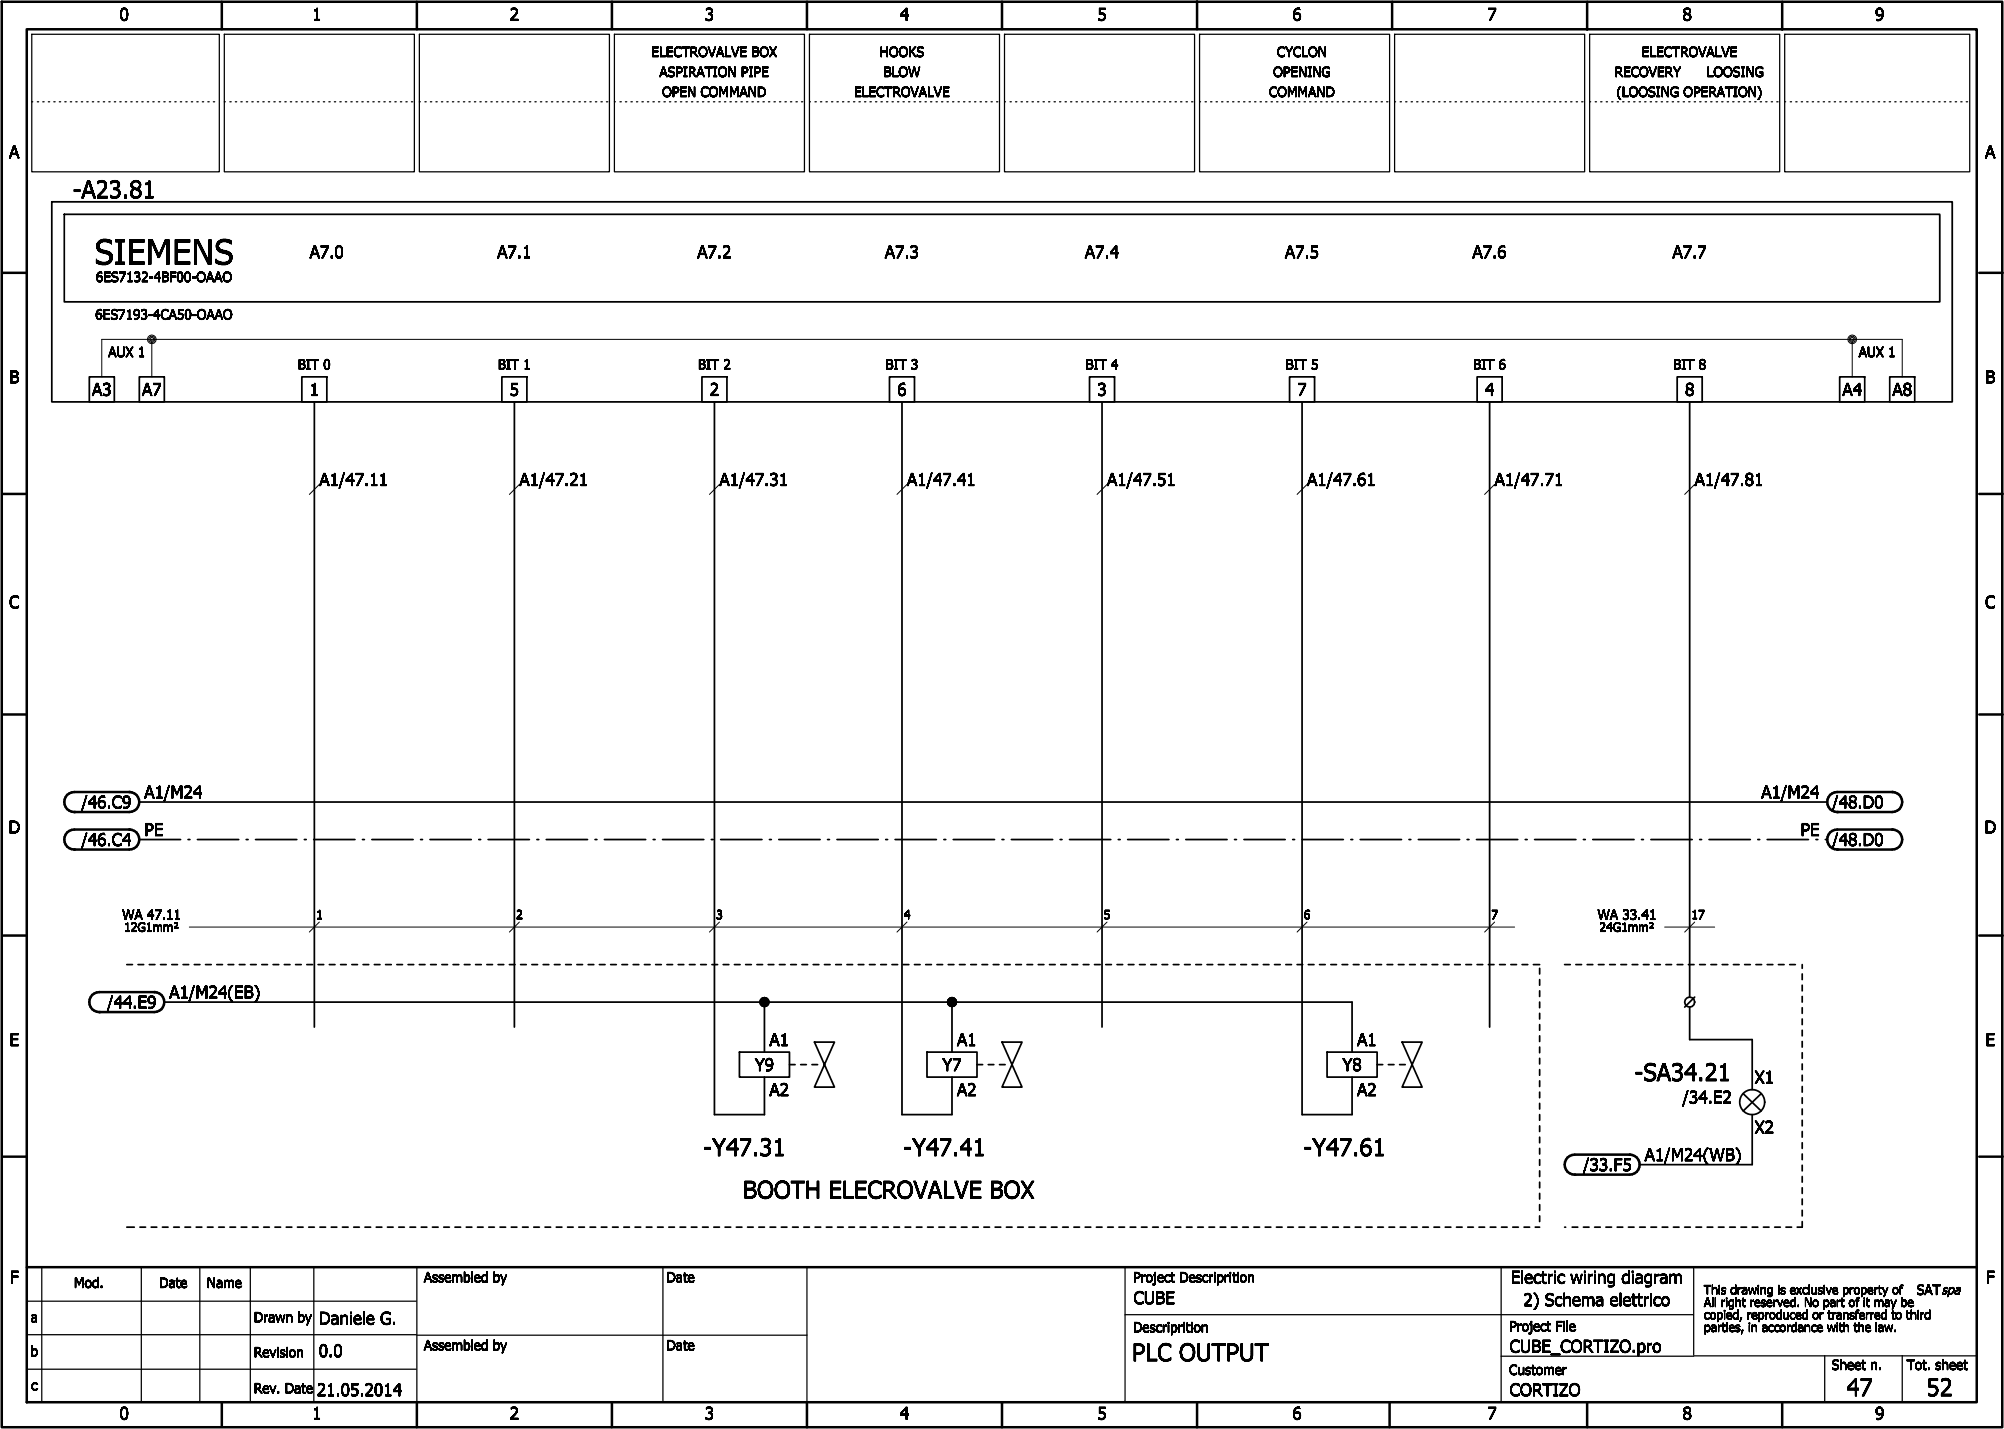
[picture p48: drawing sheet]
<svg xmlns="http://www.w3.org/2000/svg" width="401mm" height="286mm" viewBox="0 0 401 286" stroke-linecap="round" stroke-linejoin="round" font-family="sans-serif">
<defs><g id="words">
<text font-size="5" x="18.9" y="52.8">SIEMENS</text>
<g font-size="3.5">
<text x="14.6" y="39.6">-A23.81</text>
<text x="326.9" y="216.1">-SA34.21</text>
<text x="140.7" y="231.1">-Y47.31</text>
<text x="180.7" y="231.1">-Y47.41</text>
<text x="260.7" y="231.1">-Y47.61</text>
<text x="148.6" y="239.6">BOOTH ELECROVALVE BOX</text>
<text x="226.4" y="272.1">PLC OUTPUT</text>
<text x="369.2" y="279.1">47</text>
<text x="385.2" y="279.1">52</text>
</g>
<g font-size="2.5">
<text x="23.9" y="4.1">0</text>
<text x="62.4" y="4.1">1</text>
<text x="101.9" y="4.1">2</text>
<text x="140.9" y="4.1">3</text>
<text x="179.9" y="4.1">4</text>
<text x="219.4" y="4.1">5</text>
<text x="258.4" y="4.1">6</text>
<text x="297.4" y="4.1">7</text>
<text x="336.4" y="4.1">8</text>
<text x="374.9" y="4.1">9</text>
<text x="1.8" y="31.6">A</text>
<text x="396.9" y="31.6">A</text>
<text x="61.9" y="51.6">A7.0</text>
<text x="99.4" y="51.6">A7.1</text>
<text x="139.4" y="51.6">A7.2</text>
<text x="176.9" y="51.6">A7.3</text>
<text x="216.9" y="51.6">A7.4</text>
<text x="256.9" y="51.6">A7.5</text>
<text x="294.4" y="51.6">A7.6</text>
<text x="334.4" y="51.6">A7.7</text>
<text x="1.9" y="76.6">B</text>
<text x="397" y="76.6">B</text>
<text x="18.4" y="79.1">A3</text>
<text x="28.4" y="79.1">A7</text>
<text x="61.9" y="79.1">1</text>
<text x="101.9" y="79.1">5</text>
<text x="141.9" y="79.1">2</text>
<text x="179.4" y="79.1">6</text>
<text x="219.4" y="79.1">3</text>
<text x="259.4" y="79.1">7</text>
<text x="296.9" y="79.1">4</text>
<text x="336.9" y="79.1">8</text>
<text x="368.4" y="79.1">A4</text>
<text x="378.4" y="79.1">A8</text>
<text x="63.9" y="97.1">A1/47.11</text>
<text x="103.9" y="97.1">A1/47.21</text>
<text x="143.9" y="97.1">A1/47.31</text>
<text x="181.4" y="97.1">A1/47.41</text>
<text x="221.4" y="97.1">A1/47.51</text>
<text x="261.4" y="97.1">A1/47.61</text>
<text x="298.9" y="97.1">A1/47.71</text>
<text x="338.9" y="97.1">A1/47.81</text>
<text x="1.8" y="121.6">C</text>
<text x="396.9" y="121.6">C</text>
<text x="16.3" y="161.6">/46.C9</text>
<text x="28.9" y="159.6">A1/M24</text>
<text x="352.2" y="159.6">A1/M24</text>
<text x="366.4" y="161.6">/48.D0</text>
<text x="1.7" y="166.6">D</text>
<text x="28.9" y="167.1">PE</text>
<text x="360" y="167.1">PE</text>
<text x="396.8" y="166.6">D</text>
<text x="16.3" y="169.1">/46.C4</text>
<text x="366.4" y="169.1">/48.D0</text>
<text x="21.4" y="201.6">/44.E9</text>
<text x="33.9" y="199.6">A1/M24(EB)</text>
<text x="1.9" y="209.1">E</text>
<text x="153.9" y="209.1">A1</text>
<text x="191.4" y="209.1">A1</text>
<text x="271.4" y="209.1">A1</text>
<text x="397" y="209.1">E</text>
<text x="150.9" y="214.1">Y9</text>
<text x="188.4" y="214.1">Y7</text>
<text x="268.4" y="214.1">Y8</text>
<text x="153.9" y="219.1">A2</text>
<text x="191.4" y="219.1">A2</text>
<text x="271.4" y="219.1">A2</text>
<text x="336.4" y="220.6">/34.E2</text>
<text x="350.9" y="216.6">X1</text>
<text x="350.9" y="226.6">X2</text>
<text x="328.9" y="232.1">A1/M24(WB)</text>
<text x="316.6" y="234.1">/33.F5</text>
<text x="2" y="256.6">F</text>
<text x="302.1" y="256.6">Electric wiring diagram</text>
<text x="397.1" y="256.6">F</text>
<text x="226.7" y="260.7">CUBE</text>
<text x="304.6" y="261.1">2) Schema elettrico</text>
<text x="63.8" y="264.8">Daniele G.</text>
<text x="63.8" y="271.3">0.0</text>
<text x="301.9" y="270.4">CUBE_CORTIZO.pro</text>
<text x="63.4" y="279.1">21.05.2014</text>
<text x="301.9" y="279.1">CORTIZO</text>
<text x="23.9" y="283.8">0</text>
<text x="62.4" y="283.8">1</text>
<text x="101.9" y="283.8">2</text>
<text x="140.9" y="283.8">3</text>
<text x="179.9" y="283.8">4</text>
<text x="219.4" y="283.8">5</text>
<text x="258.4" y="283.8">6</text>
<text x="297.4" y="283.8">7</text>
<text x="336.4" y="283.8">8</text>
<text x="374.9" y="283.8">9</text>
</g>
<g font-size="2">
<text x="130.2" y="11.4">ELECTROVALVE BOX</text>
<text x="175.9" y="11.4">HOOKS</text>
<text x="255.3" y="11.4">CYCLON</text>
<text x="328.3" y="11.4">ELECTROVALVE</text>
<text x="131.9" y="15.4">ASPIRATION PIPE</text>
<text x="176.7" y="15.4">BLOW</text>
<text x="254.6" y="15.4">OPENING</text>
<text x="322.9" y="15.4">RECOVERY</text>
<text x="341.2" y="15.4">LOOSING</text>
<text x="132.4" y="19.3">OPEN COMMAND</text>
<text x="170.8" y="19.3">ELECTROVALVE</text>
<text x="253.8" y="19.3">COMMAND</text>
<text x="323.2" y="19.3">(LOOSING OPERATION)</text>
<text x="19.2" y="56.4">6ES7132-4BF00-OAAO</text>
<text x="19.1" y="63.9">6ES7193-4CA50-OAAO</text>
<text x="21.7" y="71.4">AUX 1</text>
<text x="371.7" y="71.4">AUX 1</text>
<text x="59.6" y="73.9">BIT 0</text>
<text x="99.6" y="73.9">BIT 1</text>
<text x="139.6" y="73.9">BIT 2</text>
<text x="177.1" y="73.9">BIT 3</text>
<text x="217.1" y="73.9">BIT 4</text>
<text x="257.1" y="73.9">BIT 5</text>
<text x="294.6" y="73.9">BIT 6</text>
<text x="334.6" y="73.9">BIT 8</text>
<text x="24.4" y="183.9">WA 47.11</text>
<text x="319.4" y="183.9">WA 33.41</text>
<text x="14.8" y="257.5">Mod.</text>
<text x="31.8" y="257.5">Date</text>
<text x="41.4" y="257.5">Name</text>
<text x="84.8" y="256.4">Assembled by</text>
<text x="133.3" y="256.4">Date</text>
<text x="226.6" y="256.4">Project Descriprition</text>
<text x="383.3" y="258.9">SATspa</text>
<text x="6.2" y="264.4">a</text>
<text x="50.8" y="264.4">Drawn by</text>
<text x="84.8" y="270">Assembled by</text>
<text x="133.3" y="270">Date</text>
<text x="226.6" y="266.4">Descriprition</text>
<text x="301.8" y="266.1">Project File</text>
<text x="6.1" y="271.2">b</text>
<text x="50.8" y="271.3">Revision</text>
<text x="301.8" y="274.9">Customer</text>
<text x="366.3" y="273.9">Sheet n.</text>
<text x="381.3" y="273.9">Tot. sheet</text>
<text x="6.2" y="278">c</text>
<text x="50.8" y="278.5">Rev. Date</text>
</g>
<g font-size="1.8">
<text x="63.2" y="183.8">1</text>
<text x="103.2" y="183.8">2</text>
<text x="143.2" y="183.8">3</text>
<text x="180.7" y="183.8">4</text>
<text x="220.7" y="183.8">5</text>
<text x="260.7" y="183.8">6</text>
<text x="298.2" y="183.8">7</text>
<text x="338.2" y="183.8">17</text>
<text x="24.8" y="186.3">12G1mm²</text>
<text x="319.8" y="186.3">24G1mm²</text>
<text x="340.7" y="258.8">This drawing is exclusive property of</text>
<text x="340.7" y="261.3">All right reserved. No part of it may be</text>
<text x="340.7" y="263.8">copied, reproduced or transferred to third</text>
<text x="340.7" y="266.3">parties, in accordance with the law.</text>
</g>
</g></defs>
<g fill="none" stroke="#000" stroke-width=".35">
<path d="M10.4 40.4h380v40h-380zM12.9 42.9h375v17.4h-375zM17.9 75.3h5v5.1h-5zM27.9 75.3h5v5.1h-5zM60.4 75.3h5v5.1h-5zM100.4 75.3h5v5.1h-5zM140.4 75.3h5v5.1h-5zM177.9 75.3h5v5.1h-5zM217.9 75.3h5v5.1h-5zM257.9 75.3h5v5.1h-5zM295.4 75.3h5v5.1h-5zM335.4 75.3h5v5.1h-5z"/>
<path d="M367.9 75.3h5v5.1h-5zM377.9 75.3h5v5.1h-5zM62.9 80.4v125M102.9 80.4v125M142.9 80.4v142.4h10v-7.5M180.4 80.4v142.4h10v-7.5M220.4 80.4v125M260.4 80.4v142.4h10v-7.5M297.9 80.4v125M337.9 80.4v119M27.9 160.4h337.5M27.9 167.9h8.2"/>
<path d="M37.6 167.9h.4M39.5 167.9h8.2M49.2 167.9h.4M51.1 167.9h8.3M60.9 167.9h.3M62.7 167.9h8.3M72.5 167.9h.4M74.4 167.9h8.2M84.1 167.9h.4M86 167.9h8.2M95.7 167.9h.4M97.6 167.9h8.3"/>
<path d="M107.4 167.9h.3M109.2 167.9h8.3M119 167.9h.4M120.9 167.9h8.2M130.6 167.9h.4M132.5 167.9h8.2M142.2 167.9h.4M144.1 167.9h8.3M153.9 167.9h.3M155.7 167.9h8.3M165.5 167.9h.4M167.4 167.9h8.2"/>
<path d="M177.1 167.9h.4M179 167.9h8.2M188.7 167.9h.4M190.6 167.9h8.3M200.4 167.9h.3M202.2 167.9h8.3M212 167.9h.4M213.9 167.9h8.2M223.6 167.9h.4M225.5 167.9h8.2M235.2 167.9h.4M237.1 167.9h8.3"/>
<path d="M246.9 167.9h.3M248.7 167.9h8.3M258.5 167.9h.4M260.4 167.9h8.2M270.1 167.9h.4M272 167.9h8.2M281.7 167.9h.4M283.6 167.9h8.3M293.4 167.9h.3M295.2 167.9h8.3M305 167.9h.4M306.9 167.9h8.2"/>
<path d="M316.6 167.9h.4M318.5 167.9h8.2M328.2 167.9h.4M330.1 167.9h8.3M339.9 167.9h.3M341.7 167.9h8.3M351.5 167.9h.4M353.4 167.9h8.2M363.1 167.9h.4M365 167.9h.4M25.4 192.9h1.1M27.6 192.9h1.1"/>
<path d="M29.9 192.9h1.1M32.1 192.9h1.1M34.4 192.9h1.1M36.6 192.9h1.1M38.9 192.9h1.1M41.1 192.9h1.1M43.4 192.9h1.1M45.6 192.9h1.1M47.9 192.9h1.1M50.1 192.9h1.1M52.4 192.9h1.1M54.6 192.9h1.1"/>
<path d="M56.9 192.9h1.1M59.1 192.9h1.1M61.4 192.9h1.1M63.6 192.9h1.1M65.9 192.9h1.1M68.1 192.9h1.1M70.4 192.9h1.1M72.6 192.9h1.1M74.9 192.9h1.1M77.1 192.9h1.1M79.4 192.9h1.1M81.6 192.9h1.1"/>
<path d="M83.9 192.9h1.1M86.1 192.9h1.1M88.4 192.9h1.1M90.6 192.9h1.1M92.9 192.9h1.1M95.1 192.9h1.1M97.4 192.9h1.1M99.6 192.9h1.1M101.9 192.9h1.1M104.1 192.9h1.1M106.4 192.9h1.1M108.6 192.9h1.1"/>
<path d="M110.9 192.9h1.1M113.1 192.9h1.1M115.4 192.9h1.1M117.6 192.9h1.1M119.9 192.9h1.1M122.1 192.9h1.1M124.4 192.9h1.1M126.6 192.9h1.1M128.9 192.9h1.1M131.1 192.9h1.1M133.4 192.9h1.1M135.6 192.9h1.1"/>
<path d="M137.9 192.9h1.1M140.1 192.9h1.1M142.4 192.9h1.1M144.6 192.9h1.1M146.9 192.9h1.1M149.1 192.9h1.1M151.4 192.9h1.1M153.6 192.9h1.1M155.9 192.9h1.1M158.1 192.9h1.1M160.4 192.9h1.1M162.6 192.9h1.1"/>
<path d="M164.9 192.9h1.1M167.1 192.9h1.1M169.4 192.9h1.1M171.6 192.9h1.1M173.9 192.9h1.1M176.1 192.9h1.1M178.4 192.9h1.1M180.6 192.9h1.1M182.9 192.9h1.1M185.1 192.9h1.1M187.4 192.9h1.1M189.6 192.9h1.1"/>
<path d="M191.9 192.9h1.1M194.1 192.9h1.1M196.4 192.9h1.1M198.6 192.9h1.1M200.9 192.9h1.1M203.1 192.9h1.1M205.4 192.9h1.1M207.6 192.9h1.1M209.9 192.9h1.1M212.1 192.9h1.1M214.4 192.9h1.1M216.6 192.9h1.1"/>
<path d="M218.9 192.9h1.1M221.1 192.9h1.1M223.4 192.9h1.1M225.6 192.9h1.1M227.9 192.9h1.1M230.1 192.9h1.1M232.4 192.9h1.1M234.6 192.9h1.1M236.9 192.9h1.1M239.1 192.9h1.1M241.4 192.9h1.1M243.6 192.9h1.1"/>
<path d="M245.9 192.9h1.1M248.1 192.9h1.1M250.4 192.9h1.1M252.6 192.9h1.1M254.9 192.9h1.1M257.1 192.9h1.1M259.4 192.9h1.1M261.6 192.9h1.1M263.9 192.9h1.1M266.1 192.9h1.1M268.4 192.9h1.1M270.6 192.9h1.1"/>
<path d="M272.9 192.9h1.1M275.1 192.9h1.1M277.4 192.9h1.1M279.6 192.9h1.1M281.9 192.9h1.1M284.1 192.9h1.1M286.4 192.9h1.1M288.6 192.9h1.1M290.9 192.9h1.1M293.1 192.9h1.1M295.4 192.9h1.1M297.6 192.9h1.1"/>
<path d="M299.9 192.9h1.1M302.1 192.9h1.1M304.4 192.9h1.1M306.6 192.9h1.3M307.9 193.6v1.1M307.9 195.9v1.1M307.9 198.1v1.1M312.9 192.9h1.1M315.1 192.9h1.1M317.4 192.9h1.1M319.6 192.9h1.1M321.9 192.9h1.1"/>
<path d="M324.1 192.9h1.1M326.4 192.9h1.1M328.6 192.9h1.1M330.9 192.9h1.1M333.1 192.9h1.1M335.4 192.9h1.1M337.6 192.9h1.1M338.9 199.4l-2 2M339.9 192.9h1.1M342.1 192.9h1.1M344.4 192.9h1.1M346.6 192.9h1.1"/>
<path d="M348.9 192.9h1.1M351.1 192.9h1.1M353.4 192.9h1.1M355.6 192.9h1.1M357.9 192.9h1.1M360.4 192.9v.7M360.4 194.7v1.2M360.4 197v1.1M360.4 199.2v1.2M32.9 200.4h237.5v10M147.9 210.4h10v4.9h-10zM152.9 200.4v10"/>
<path d="M157.9 212.9h1.1M160.1 212.9h1.1M162.4 212.9h1.1M162.9 208.4l4 8.9h-4l4-8.9zM185.4 210.4h10v4.9h-10zM190.4 200.4v10M195.4 212.9h1.1M197.6 212.9h1.1M199.9 212.9h1.1M200.4 208.4l4 8.9h-4l4-8.9zM265.4 210.4h10v4.9h-10zM275.4 212.9h1.1"/>
<path d="M277.6 212.9h1.1M279.9 212.9h1.1M280.4 208.4l4 8.9h-4l4-8.9zM307.9 200.4v1.1M307.9 202.6v1.1M307.9 204.9v1.1M307.9 207.1v1.1M307.9 209.4v1.1M307.9 211.6v1.1M307.9 213.9v1.1M307.9 216.1v1.1M307.9 218.4v1.1"/>
<path d="M337.9 201.4v6.4h12.5v10.1M348.6 218.7l3.6 3.4M352.2 218.7l-3.6 3.4M360.4 201.5v1.1M360.4 203.7v1.2M360.4 206v1.1M360.4 208.2v1.2M360.4 210.5v1.1M360.4 212.7v1.2M360.4 215v1.1M360.4 217.2v1.2M360.4 219.5v1.1"/>
<path d="M307.9 220.6v1.1M307.9 222.8v1.2M307.9 225.1v1.1M307.9 227.4v1.1M307.9 229.6v1.1M307.9 231.9v1.1M307.9 234.1v1.1M307.9 236.4v1.1M307.9 238.6v1.1M350.4 222.8v10.1h-22.5M360.4 221.7v1.1M360.4 224v1.1"/>
<path d="M360.4 226.2v1.2M360.4 228.5v1.1M360.4 230.7v1.2M360.4 233v1.1M360.4 235.2v1.2M360.4 237.5v1.1M360.4 239.7v1.2M25.4 245.3h1.5M28 245.3h1.1M30.2 245.3h1.2M32.5 245.3h1.1M34.7 245.3h1.2"/>
<path d="M37 245.3h1.1M39.2 245.3h1.2M41.5 245.3h1.1M43.7 245.3h1.2M46 245.3h1.1M48.2 245.3h1.2M50.5 245.3h1.1M52.7 245.3h1.2M55 245.3h1.1M57.2 245.3h1.2M59.5 245.3h1.1M61.7 245.3h1.2"/>
<path d="M64 245.3h1.1M66.2 245.3h1.2M68.5 245.3h1.1M70.7 245.3h1.2M73 245.3h1.1M75.2 245.3h1.2M77.5 245.3h1.1M79.7 245.3h1.2M82 245.3h1.1M84.2 245.3h1.2M86.5 245.3h1.1M88.7 245.3h1.2"/>
<path d="M91 245.3h1.1M93.2 245.3h1.2M95.5 245.3h1.1M97.7 245.3h1.2M100 245.3h1.1M102.2 245.3h1.2M104.5 245.3h1.1M106.7 245.3h1.2M109 245.3h1.1M111.2 245.3h1.2M113.5 245.3h1.1M115.7 245.3h1.2"/>
<path d="M118 245.3h1.1M120.2 245.3h1.2M122.5 245.3h1.1M124.7 245.3h1.2M127 245.3h1.1M129.2 245.3h1.2M131.5 245.3h1.1M133.7 245.3h1.2M136 245.3h1.1M138.2 245.3h1.2M140.5 245.3h1.1M142.7 245.3h1.2"/>
<path d="M145 245.3h1.1M147.2 245.3h1.2M149.5 245.3h1.1M151.7 245.3h1.2M154 245.3h1.1M156.2 245.3h1.2M158.5 245.3h1.1M160.7 245.3h1.2M163 245.3h1.1M165.2 245.3h1.2M167.5 245.3h1.1M169.7 245.3h1.2"/>
<path d="M172 245.3h1.1M174.2 245.3h1.2M176.5 245.3h1.1M178.7 245.3h1.2M181 245.3h1.1M183.2 245.3h1.2M185.5 245.3h1.1M187.7 245.3h1.2M190 245.3h1.1M192.2 245.3h1.2M194.5 245.3h1.1M196.7 245.3h1.2"/>
<path d="M199 245.3h1.1M201.2 245.3h1.2M203.5 245.3h1.1M205.7 245.3h1.2M208 245.3h1.1M210.2 245.3h1.2M212.5 245.3h1.1M214.7 245.3h1.2M217 245.3h1.1M219.2 245.3h1.2M221.5 245.3h1.1M223.7 245.3h1.2"/>
<path d="M226 245.3h1.1M228.2 245.3h1.2M230.5 245.3h1.1M232.7 245.3h1.2M235 245.3h1.1M237.2 245.3h1.2M239.5 245.3h1.1M241.7 245.3h1.2M244 245.3h1.1M246.2 245.3h1.2M248.5 245.3h1.1M250.7 245.3h1.2"/>
<path d="M253 245.3h1.1M255.2 245.3h1.2M257.5 245.3h1.1M259.7 245.3h1.2M262 245.3h1.1M264.2 245.3h1.2M266.5 245.3h1.1M268.7 245.3h1.2M271 245.3h1.1M273.2 245.3h1.2M275.5 245.3h1.1M277.7 245.3h1.2"/>
<path d="M280 245.3h1.1M282.2 245.3h1.2M284.5 245.3h1.1M286.7 245.3h1.2M289 245.3h1.1M291.2 245.3h1.2M293.5 245.3h1.1M295.7 245.3h1.2M298 245.3h1.1M300.2 245.3h1.2M302.5 245.3h1.1M304.7 245.3h1.2"/>
<path d="M307 245.3h.9M307.9 240.9v1.1M307.9 243.1v1.1M314.4 245.3h1.1M316.6 245.3h1.1M318.9 245.3h1.1M321.1 245.3h1.1M323.4 245.3h1.1M325.6 245.3h1.1M327.9 245.3h1.1M330.1 245.3h1.1M332.4 245.3h1.1"/>
<path d="M334.6 245.3h1.1M336.9 245.3h1.1M339.1 245.3h1.1M341.4 245.3h1.1M343.6 245.3h1.1M345.9 245.3h1.1M348.1 245.3h1.1M350.4 245.3h1.1M352.6 245.3h1.1M354.9 245.3h1.1M357.1 245.3h1.1M360.4 242v1.1"/>
<path d="M360.4 244.2v1.1h-1"/>
<circle cx="152.9" cy="200.4" r=".87"/>
<circle cx="152.9" cy="200.4" r=".38"/>
<circle cx="152.9" cy="200.4" r=".63"/>
<circle cx="190.4" cy="200.4" r=".62"/>
<circle cx="190.4" cy="200.4" r=".87"/>
<circle cx="190.4" cy="200.4" r=".38"/>
<circle cx="337.9" cy="200.4" r="1"/>
<circle cx="350.4" cy="220.4" r="2.5"/>
</g>
<g fill="#000">
<circle cx="25.9" cy="158.4" r=".25"/>
<circle cx="378.4" cy="158.4" r=".25"/>
<circle cx="14.9" cy="169.9" r=".25"/>
<circle cx="14.9" cy="162.4" r=".25"/>
<circle cx="25.9" cy="165.9" r=".25"/>
<circle cx="367.4" cy="162.4" r=".25"/>
<circle cx="367.4" cy="169.9" r=".25"/>
<circle cx="378.4" cy="165.9" r=".25"/>
<circle cx="30.9" cy="198.4" r=".25"/>
<circle cx="19.9" cy="202.3" r=".25"/>
<circle cx="314.9" cy="234.9" r=".25"/>
<circle cx="325.9" cy="230.9" r=".25"/>
<circle cx="312.9" cy="245.3" r=".17"/>
</g>
<g fill="none" stroke="#000" stroke-width=".25">
<path d="M6.4 6.9h37.5v27.4h-37.5zM44.9 6.9h38v27.4h-38zM83.9 6.9h38v27.4h-38zM122.9 6.9h38v27.4h-38zM161.9 6.9h38v27.4h-38zM200.9 6.9h38v27.4h-38zM239.9 6.9h38v27.4h-38zM278.9 6.9h38v27.4h-38zM317.9 6.9h38v27.4h-38zM356.9 6.9h37v27.4h-37zM6.4 20.4h.1M7.5 20.4h.2"/>
<path d="M8.6 20.4h.2M9.7 20.4h.2M10.8 20.4h.2M11.9 20.4h.2M13 20.4h.2M14.1 20.4h.2M15.2 20.4h.2M16.3 20.4h.2M17.4 20.4h.2M18.5 20.4h.2M19.6 20.4h.2M20.7 20.4h.2"/>
<path d="M21.8 20.4h.2M22.9 20.4h.2M24 20.4h.2M25.1 20.4h.2M26.2 20.4h.2M27.3 20.4h.2M28.4 20.4h.2M29.5 20.4h.2M30.6 20.4h.2M31.7 20.4h.2M32.8 20.4h.2M33.9 20.4h.2"/>
<path d="M35 20.4h.2M36.1 20.4h.2M37.2 20.4h.2M38.3 20.4h.2M39.4 20.4h.2M40.5 20.4h.2M41.6 20.4h.2M42.7 20.4h.2M44.9 20.4h.1M46 20.4h.2M47.1 20.4h.2M48.2 20.4h.2"/>
<path d="M49.3 20.4h.2M50.4 20.4h.2M51.5 20.4h.2M52.6 20.4h.2M53.7 20.4h.2M54.8 20.4h.2M55.9 20.4h.2M57 20.4h.2M58.1 20.4h.2M59.2 20.4h.2M60.3 20.4h.2M61.4 20.4h.2"/>
<path d="M62.5 20.4h.2M63.6 20.4h.2M64.7 20.4h.2M65.8 20.4h.2M66.9 20.4h.2M68 20.4h.2M69.1 20.4h.2M70.2 20.4h.2M71.3 20.4h.2M72.4 20.4h.2M73.5 20.4h.2M74.6 20.4h.2"/>
<path d="M75.7 20.4h.2M76.8 20.4h.2M77.9 20.4h.2M79 20.4h.2M80.1 20.4h.2M81.2 20.4h.2M82.3 20.4h.2M83.9 20.4h.1M85 20.4h.2M86.1 20.4h.2M87.2 20.4h.2M88.3 20.4h.2"/>
<path d="M89.4 20.4h.2M90.5 20.4h.2M91.6 20.4h.2M92.7 20.4h.2M93.8 20.4h.2M94.9 20.4h.2M96 20.4h.2M97.1 20.4h.2M98.2 20.4h.2M99.3 20.4h.2M100.4 20.4h.2M101.5 20.4h.2"/>
<path d="M102.6 20.4h.2M103.7 20.4h.2M104.8 20.4h.2M105.9 20.4h.2M107 20.4h.2M108.1 20.4h.2M109.2 20.4h.2M110.3 20.4h.2M111.4 20.4h.2M112.5 20.4h.2M113.6 20.4h.2M114.7 20.4h.2"/>
<path d="M115.8 20.4h.2M116.9 20.4h.2M118 20.4h.2M119.1 20.4h.2M120.2 20.4h.2M121.3 20.4h.2M122.9 20.4h.1M124 20.4h.2M125.1 20.4h.2M126.2 20.4h.2M127.3 20.4h.2M128.4 20.4h.2"/>
<path d="M129.5 20.4h.2M130.6 20.4h.2M131.7 20.4h.2M132.8 20.4h.2M133.9 20.4h.2M135 20.4h.2M136.1 20.4h.2M137.2 20.4h.2M138.3 20.4h.2M139.4 20.4h.2M140.5 20.4h.2M141.6 20.4h.2"/>
<path d="M142.7 20.4h.2M143.8 20.4h.2M144.9 20.4h.2M146 20.4h.2M147.1 20.4h.2M148.2 20.4h.2M149.3 20.4h.2M150.4 20.4h.2M151.5 20.4h.2M152.6 20.4h.2M153.7 20.4h.2M154.8 20.4h.2"/>
<path d="M155.9 20.4h.2M157 20.4h.2M158.1 20.4h.2M159.2 20.4h.2M160.3 20.4h.2M161.9 20.4h.1M163 20.4h.2M164.1 20.4h.2M165.2 20.4h.2M166.3 20.4h.2M167.4 20.4h.2M168.5 20.4h.2"/>
<path d="M169.6 20.4h.2M170.7 20.4h.2M171.8 20.4h.2M172.9 20.4h.2M174 20.4h.2M175.1 20.4h.2M176.2 20.4h.2M177.3 20.4h.2M178.4 20.4h.2M179.5 20.4h.2M180.6 20.4h.2M181.7 20.4h.2"/>
<path d="M182.8 20.4h.2M183.9 20.4h.2M185 20.4h.2M186.1 20.4h.2M187.2 20.4h.2M188.3 20.4h.2M189.4 20.4h.2M190.5 20.4h.2M191.6 20.4h.2M192.7 20.4h.2M193.8 20.4h.2M194.9 20.4h.2"/>
<path d="M196 20.4h.2M197.1 20.4h.2M198.2 20.4h.2M199.3 20.4h.2M200.9 20.4h.1M202 20.4h.2M203.1 20.4h.2M204.2 20.4h.2M205.3 20.4h.2M206.4 20.4h.2M207.5 20.4h.2M208.6 20.4h.2"/>
<path d="M209.7 20.4h.2M210.8 20.4h.2M211.9 20.4h.2M213 20.4h.2M214.1 20.4h.2M215.2 20.4h.2M216.3 20.4h.2M217.4 20.4h.2M218.5 20.4h.2M219.6 20.4h.2M220.7 20.4h.2M221.8 20.4h.2"/>
<path d="M222.9 20.4h.2M224 20.4h.2M225.1 20.4h.2M226.2 20.4h.2M227.3 20.4h.2M228.4 20.4h.2M229.5 20.4h.2M230.6 20.4h.2M231.7 20.4h.2M232.8 20.4h.2M233.9 20.4h.2M235 20.4h.2"/>
<path d="M236.1 20.4h.2M237.2 20.4h.2M238.3 20.4h.2M239.9 20.4h.1M241 20.4h.2M242.1 20.4h.2M243.2 20.4h.2M244.3 20.4h.2M245.4 20.4h.2M246.5 20.4h.2M247.6 20.4h.2M248.7 20.4h.2"/>
<path d="M249.8 20.4h.2M250.9 20.4h.2M252 20.4h.2M253.1 20.4h.2M254.2 20.4h.2M255.3 20.4h.2M256.4 20.4h.2M257.5 20.4h.2M258.6 20.4h.2M259.7 20.4h.2M260.8 20.4h.2M261.9 20.4h.2"/>
<path d="M263 20.4h.2M264.1 20.4h.2M265.2 20.4h.2M266.3 20.4h.2M267.4 20.4h.2M268.5 20.4h.2M269.6 20.4h.2M270.7 20.4h.2M271.8 20.4h.2M272.9 20.4h.2M274 20.4h.2M275.1 20.4h.2"/>
<path d="M276.2 20.4h.2M277.3 20.4h.2M278.9 20.4h.1M280 20.4h.2M281.1 20.4h.2M282.2 20.4h.2M283.3 20.4h.2M284.4 20.4h.2M285.5 20.4h.2M286.6 20.4h.2M287.7 20.4h.2M288.8 20.4h.2"/>
<path d="M289.9 20.4h.2M291 20.4h.2M292.1 20.4h.2M293.2 20.4h.2M294.3 20.4h.2M295.4 20.4h.2M296.5 20.4h.2M297.6 20.4h.2M298.7 20.4h.2M299.8 20.4h.2M300.9 20.4h.2M302 20.4h.2"/>
<path d="M303.1 20.4h.2M304.2 20.4h.2M305.3 20.4h.2M306.4 20.4h.2M307.5 20.4h.2M308.6 20.4h.2M309.7 20.4h.2M310.8 20.4h.2M311.9 20.4h.2M313 20.4h.2M314.1 20.4h.2M315.2 20.4h.2"/>
<path d="M316.3 20.4h.2M317.9 20.4h.1M319 20.4h.2M320.1 20.4h.2M321.2 20.4h.2M322.3 20.4h.2M323.4 20.4h.2M324.5 20.4h.2M325.6 20.4h.2M326.7 20.4h.2M327.8 20.4h.2M328.9 20.4h.2"/>
<path d="M330 20.4h.2M331.1 20.4h.2M332.2 20.4h.2M333.3 20.4h.2M334.4 20.4h.2M335.5 20.4h.2M336.6 20.4h.2M337.7 20.4h.2M338.8 20.4h.2M339.9 20.4h.2M341 20.4h.2M342.1 20.4h.2"/>
<path d="M343.2 20.4h.2M344.3 20.4h.2M345.4 20.4h.2M346.5 20.4h.2M347.6 20.4h.2M348.7 20.4h.2M349.8 20.4h.2M350.9 20.4h.2M352 20.4h.2M353.1 20.4h.2M354.2 20.4h.2M355.3 20.4h.2"/>
<path d="M356.9 20.4h.1M358 20.4h.2M359.1 20.4h.2M360.2 20.4h.2M361.3 20.4h.2M362.4 20.4h.2M363.5 20.4h.2M364.6 20.4h.2M365.7 20.4h.2M366.8 20.4h.2M367.9 20.4h.2M369 20.4h.2"/>
<path d="M370.1 20.4h.2M371.2 20.4h.2M372.3 20.4h.2M373.4 20.4h.2M374.5 20.4h.2M375.6 20.4h.2M376.7 20.4h.2M377.8 20.4h.2M378.9 20.4h.2M380 20.4h.2M381.1 20.4h.2M382.2 20.4h.2"/>
<path d="M383.3 20.4h.2M384.4 20.4h.2M385.5 20.4h.2M386.6 20.4h.2M387.7 20.4h.2M388.8 20.4h.2M389.9 20.4h.2M391 20.4h.2M392.1 20.4h.2M393.2 20.4h.2M8.4 253.4v27M28.3 253.4v27"/>
<path d="M40 253.4v27M50.1 253.4v27M62.8 253.4v27M83.4 253.4v27M132.6 253.6v26.5M161.4 253.4v26.9M225 253.4v27M300.2 253.4v27M338.7 253.4v17.5M5.4 266.9h77.9M5.4 260.2h77.9M5.4 273.8h77.9"/>
<path d="M83.4 267h78M225 262.9h113.6M300.2 271.2h38.5M338.7 271.1h56.6M364.9 271v9.4M380.4 271v9.4"/>
</g>
<g fill="none" stroke="#000" stroke-width=".5">
<path d="M.4 .4h400v285h-400zM5.4 5.9h389.9v274.5h-389.9zM44.4 .4v5.5M83.4 .4v5.5M122.4 .4v5.5M161.4 .4v5.5M200.4 .4v5.5M239.4 .3v5.6M278.4 .4v5.5M317.4 .4v5.6M356.4 .4v5.6M.7 54.6h4.7"/>
<path d="M395.8 54.6h4.7M.7 98.8h4.7M395.8 98.8h4.7M.7 142.9h4.7M13.4 158.9l.9-.5h.6h11a2 2 0 0 1 2 2 2 2 0 0 1-2 2h-11a2.02 2.02 0 0 1-1.9-1.3 2.02 2.02 0 0 1 .4-2.2zM365.9 158.9l.9-.5h.6h11a2 2 0 0 1 2 2 2 2 0 0 1-2 2h-11a2.02 2.02 0 0 1-1.9-1.3 2.02 2.02 0 0 1 .4-2.2zM395.8 142.9h4.7M13.4 166.4l.9-.5h.6h11a2 2 0 0 1 2 2 2 2 0 0 1-2 2h-11a2.02 2.02 0 0 1-1.9-1.3 2.02 2.02 0 0 1 .4-2.2zM365.9 166.4l.9-.5h.6h11a2 2 0 0 1 2 2 2 2 0 0 1-2 2h-11a2.02 2.02 0 0 1-1.9-1.3 2.02 2.02 0 0 1 .4-2.2zM.7 187h4.7M18.4 198.9l.9-.5h.6h11a2 2 0 0 1 2 2 2 2 0 0 1-2 1.9h-11a2.01 2.01 0 0 1-1.9-1.2 2.01 2.01 0 0 1 .4-2.2zM395.8 187h4.7"/>
<path d="M.7 231.3h4.7M313.4 231.4l.9-.5h.6h11a2 2 0 0 1 2 2 2 2 0 0 1-2 2h-11a2.02 2.02 0 0 1-1.9-1.3 2.02 2.02 0 0 1 .4-2.2zM395.8 231.3h4.7M5.4 253.4h389.9M44.4 280.4v4.9M83.4 280.4v5M122.4 280.4v5M161.4 280.4v5M200.4 280.4v5M239.4 280.6v4.8M277.9 280.4v5M317.4 280.5v4.9"/>
<path d="M356.4 280.5v4.9"/>
</g>
<g fill="none" stroke="#000" stroke-width=".2">
<path d="M20.4 75.3v-7.5h360v7.5M30.4 67.8v7.5M370.4 67.8v7.5M63.9 96.9l-2 2M103.9 96.9l-2 2M143.9 96.9l-2 2M181.4 96.9l-2 2M221.4 96.9l-2 2M261.4 96.9l-2 2M298.9 96.9l-2 2M338.9 96.9l-2 2M37.9 185.4h265"/>
<path d="M63.9 184.4l-2 2M103.9 184.4l-2 2M143.9 184.4l-2 2M181.4 184.4l-2 2M221.4 184.4l-2 2M261.4 184.4l-2 2M298.9 184.4l-2 2M332.9 185.4h10M338.9 184.4l-2 2"/>
<circle cx="30.4" cy="67.9" r=".38"/>
<circle cx="30.4" cy="67.9" r=".63"/>
<circle cx="30.4" cy="67.9" r=".87"/>
<circle cx="370.4" cy="67.9" r=".38"/>
<circle cx="370.4" cy="67.9" r=".63"/>
<circle cx="370.4" cy="67.9" r=".87"/>
</g>
<use href="#words"/>
</svg>
